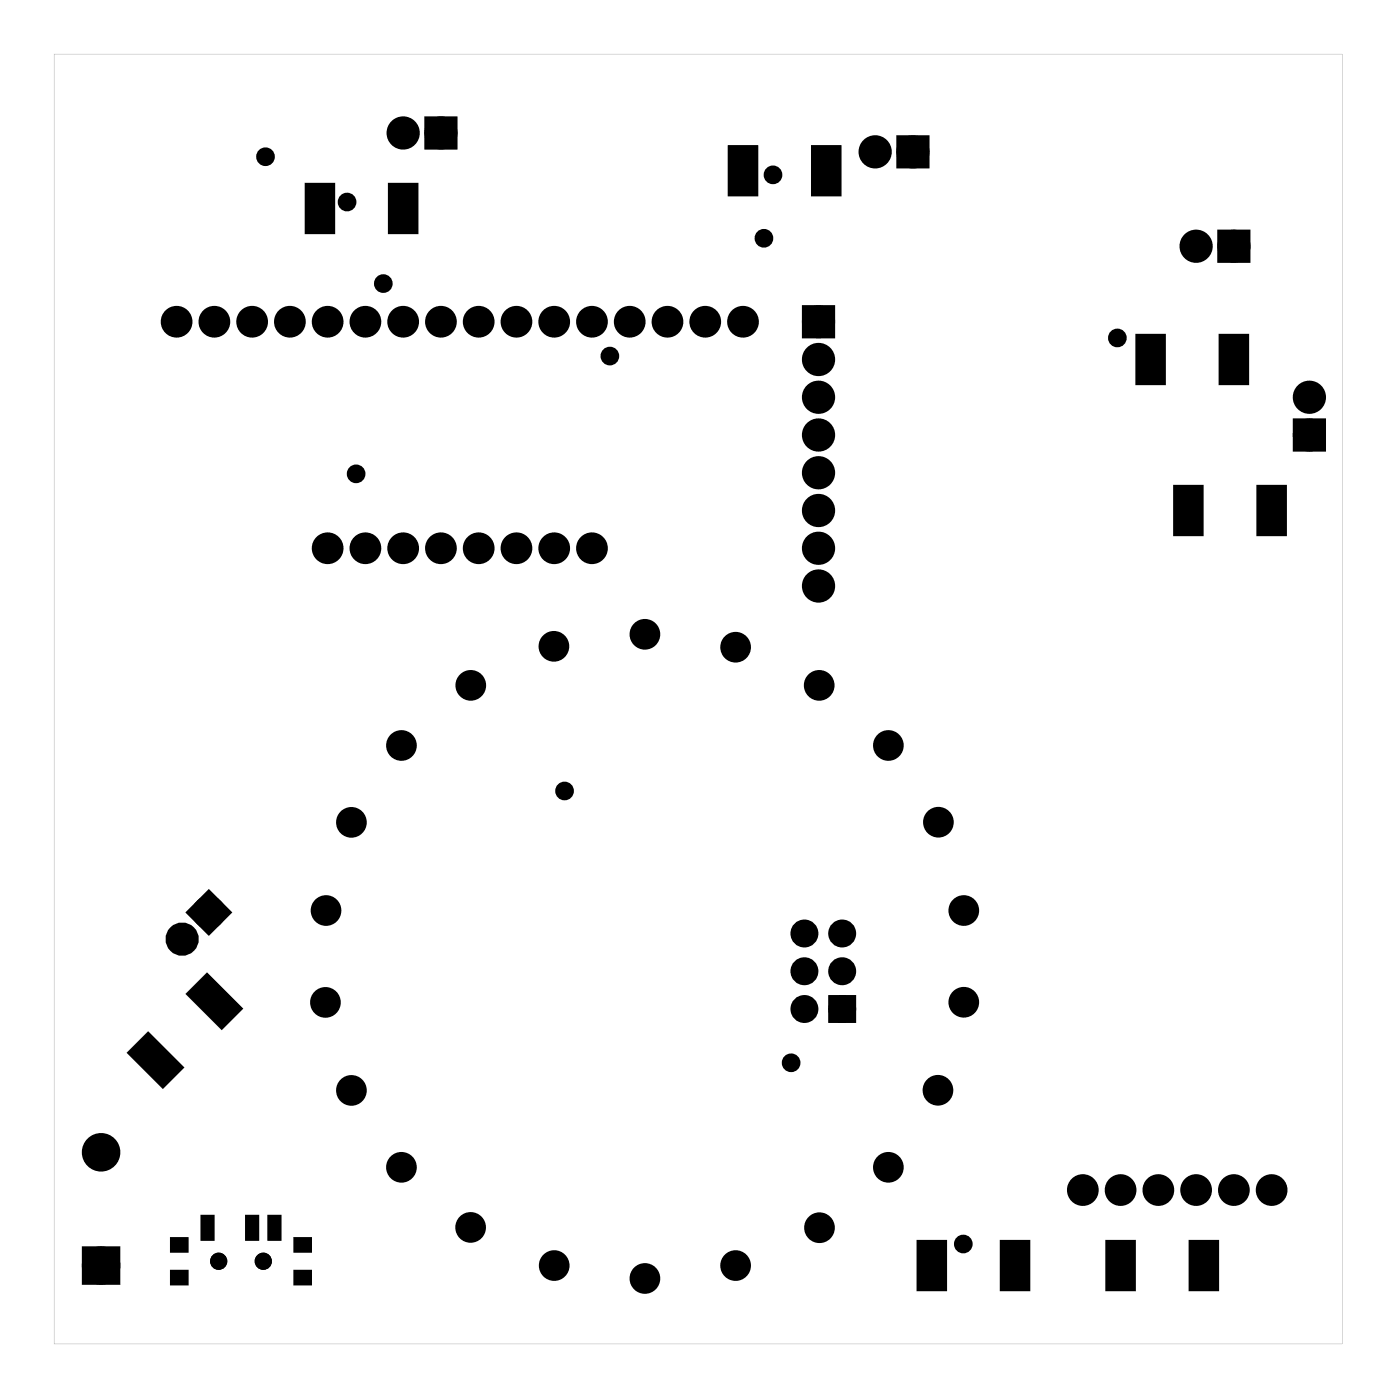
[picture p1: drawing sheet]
<svg xmlns="http://www.w3.org/2000/svg" width="94mm" height="94mm" viewBox="0 0 94 94" stroke-linecap="round" stroke-linejoin="round" font-family="sans-serif">
<g fill="#000">
<path d="M20.6 12.4h1.8v3.2h-1.8zM26.2 12.4h1.8v3.2h-1.8zM28.9 8.2h1.5v1.5h-1.5zM49.1 9.9h1.8v3.2h-1.8zM54.7 9.9h1.8v3.2h-1.8zM60.7 9.5h1.4v1.5h-1.4zM82.3 15.8h1.4v1.5h-1.4zM54.3 20.9h1.5v1.5h-1.5zM76.5 22.6h1.8v3.2h-1.8zM79 32.7h1.8v3.2h-1.8zM82.1 22.6h1.8v3.2h-1.8zM84.6 32.7h1.8v3.2h-1.8z"/>
<path d="M87.3 28.5h1.5v1.5h-1.5zM8.7 70.8l1.3-1.2 2.2 2.2-1.2 1.3zM13 61.4l1-1.1 1.1 1.1-1.1 1zM12.7 66.9l1.2-1.3 2.3 2.3-1.3 1.2zM56 67.2h1.3v1.3h-1.3zM5.9 84.2h1.8v1.9h-1.8zM11.6 83.4h1v.8h-1zM11.6 85.6h1v.8h-1zM13.6 81.9h.7v1.5h-.7zM16.6 81.9h.7v1.5h-.7zM18.1 81.9h.7v1.5h-.7zM19.9 85.6h1v.8h-1z"/>
<path d="M19.9 83.4h1v.8h-1zM61.8 83.5h1.8v3.2h-1.8zM67.4 83.5h1.8v3.2h-1.8zM74.5 83.5h1.8v3.2h-1.8zM80.1 83.5h1.8v3.2h-1.8z"/>
<path d="M3.6 3.6h86.7v86.8h-86.7zM3.6 3.6v86.8h86.7v-86.8z"/>
</g>
<g fill="#000">
<circle cx="17.9" cy="10.5" r=".35"/>
<circle cx="23.3" cy="13.6" r=".35"/>
<circle cx="25.8" cy="19.1" r=".35"/>
<circle cx="27.1" cy="8.9" r=".74"/>
<circle cx="29.7" cy="8.9" r=".74"/>
<circle cx="51.4" cy="16" r=".35"/>
<circle cx="52" cy="11.8" r=".35"/>
<circle cx="58.9" cy="10.2" r=".74"/>
<circle cx="61.4" cy="10.2" r=".74"/>
<circle cx="80.5" cy="16.6" r=".74"/>
<circle cx="83" cy="16.6" r=".74"/>
<circle cx="11.9" cy="21.6" r=".72"/>
<circle cx="14.4" cy="21.6" r=".72"/>
<circle cx="17" cy="21.6" r=".72"/>
<circle cx="19.5" cy="21.6" r=".72"/>
<circle cx="22" cy="21.6" r=".72"/>
<circle cx="22" cy="36.9" r=".72"/>
<circle cx="24" cy="31.9" r=".35"/>
<circle cx="24.6" cy="21.6" r=".72"/>
<circle cx="24.6" cy="36.9" r=".72"/>
<circle cx="27.1" cy="21.6" r=".72"/>
<circle cx="27.1" cy="36.9" r=".72"/>
<circle cx="29.7" cy="21.6" r=".72"/>
<circle cx="29.7" cy="36.9" r=".72"/>
<circle cx="32.2" cy="21.6" r=".72"/>
<circle cx="32.2" cy="36.9" r=".72"/>
<circle cx="34.7" cy="21.6" r=".72"/>
<circle cx="34.7" cy="36.9" r=".72"/>
<circle cx="37.3" cy="21.6" r=".72"/>
<circle cx="37.3" cy="36.9" r=".72"/>
<circle cx="39.8" cy="21.6" r=".72"/>
<circle cx="39.8" cy="36.9" r=".72"/>
<circle cx="41" cy="24" r=".35"/>
<circle cx="42.4" cy="21.6" r=".72"/>
<circle cx="44.9" cy="21.6" r=".72"/>
<circle cx="47.4" cy="21.6" r=".72"/>
<circle cx="50" cy="21.6" r=".72"/>
<circle cx="55.1" cy="31.8" r=".74"/>
<circle cx="55.1" cy="39.4" r=".74"/>
<circle cx="55.1" cy="21.6" r=".74"/>
<circle cx="55.1" cy="34.3" r=".74"/>
<circle cx="55.1" cy="26.7" r=".74"/>
<circle cx="55.1" cy="36.9" r=".74"/>
<circle cx="55.1" cy="29.3" r=".74"/>
<circle cx="55.1" cy="24.2" r=".74"/>
<circle cx="75.2" cy="22.7" r=".35"/>
<circle cx="88.1" cy="26.7" r=".74"/>
<circle cx="88.1" cy="29.3" r=".74"/>
<circle cx="23.6" cy="55.3" r=".75"/>
<circle cx="27" cy="50.2" r=".75"/>
<circle cx="31.7" cy="46.1" r=".75"/>
<circle cx="37.3" cy="43.5" r=".75"/>
<circle cx="38" cy="53.2" r=".35"/>
<circle cx="43.4" cy="42.7" r=".75"/>
<circle cx="49.5" cy="43.5" r=".75"/>
<circle cx="55.1" cy="46.1" r=".75"/>
<circle cx="59.8" cy="50.2" r=".75"/>
<circle cx="63.1" cy="55.3" r=".75"/>
<circle cx="6.8" cy="77.5" r=".91"/>
<circle cx="12.3" cy="63.2" r=".74"/>
<circle cx="14" cy="61.4" r=".74"/>
<circle cx="21.9" cy="67.4" r=".75"/>
<circle cx="21.9" cy="61.3" r=".75"/>
<circle cx="23.6" cy="73.4" r=".75"/>
<circle cx="27" cy="78.5" r=".75"/>
<circle cx="53.2" cy="71.5" r=".35"/>
<circle cx="54.1" cy="62.8" r=".66"/>
<circle cx="54.1" cy="65.3" r=".66"/>
<circle cx="54.1" cy="67.9" r=".66"/>
<circle cx="56.7" cy="62.8" r=".66"/>
<circle cx="56.7" cy="65.3" r=".66"/>
<circle cx="56.7" cy="67.9" r=".66"/>
<circle cx="59.8" cy="78.5" r=".75"/>
<circle cx="63.1" cy="73.4" r=".75"/>
<circle cx="64.8" cy="61.3" r=".75"/>
<circle cx="64.8" cy="67.4" r=".75"/>
<circle cx="6.8" cy="85.1" r=".91"/>
<circle cx="14.7" cy="84.9" r=".45"/>
<circle cx="17.7" cy="84.9" r=".45"/>
<circle cx="31.7" cy="82.6" r=".75"/>
<circle cx="37.3" cy="85.1" r=".75"/>
<circle cx="43.4" cy="86" r=".75"/>
<circle cx="49.5" cy="85.1" r=".75"/>
<circle cx="55.1" cy="82.6" r=".75"/>
<circle cx="64.8" cy="83.7" r=".35"/>
<circle cx="72.8" cy="80.1" r=".72"/>
<circle cx="75.4" cy="80.1" r=".72"/>
<circle cx="77.9" cy="80.1" r=".72"/>
<circle cx="80.5" cy="80.1" r=".72"/>
<circle cx="83" cy="80.1" r=".72"/>
<circle cx="85.5" cy="80.1" r=".72"/>
</g>
<g fill="none" stroke="#000" stroke-width=".56">
<path d="M56 67.2h1.3v1.3h-1.3z"/>
<circle cx="23.6" cy="55.3" r=".75"/>
<circle cx="27" cy="50.2" r=".75"/>
<circle cx="31.7" cy="46.1" r=".75"/>
<circle cx="37.3" cy="43.5" r=".75"/>
<circle cx="43.4" cy="42.7" r=".75"/>
<circle cx="49.5" cy="43.5" r=".75"/>
<circle cx="55.1" cy="46.1" r=".75"/>
<circle cx="59.8" cy="50.2" r=".75"/>
<circle cx="63.1" cy="55.3" r=".75"/>
<circle cx="21.9" cy="67.4" r=".75"/>
<circle cx="21.9" cy="61.3" r=".75"/>
<circle cx="23.6" cy="73.4" r=".75"/>
<circle cx="27" cy="78.5" r=".75"/>
<circle cx="54.1" cy="62.8" r=".66"/>
<circle cx="54.1" cy="67.9" r=".66"/>
<circle cx="54.1" cy="65.3" r=".66"/>
<circle cx="56.7" cy="62.8" r=".66"/>
<circle cx="56.7" cy="67.9" r=".66"/>
<circle cx="56.7" cy="65.3" r=".66"/>
<circle cx="59.8" cy="78.5" r=".75"/>
<circle cx="63.1" cy="73.4" r=".75"/>
<circle cx="64.8" cy="61.3" r=".75"/>
<circle cx="64.8" cy="67.4" r=".75"/>
<circle cx="31.7" cy="82.6" r=".75"/>
<circle cx="37.3" cy="85.1" r=".75"/>
<circle cx="43.4" cy="86" r=".75"/>
<circle cx="49.5" cy="85.1" r=".75"/>
<circle cx="55.1" cy="82.6" r=".75"/>
</g>
<g fill="none" stroke="#000" stroke-width=".25">
<path d="M20.6 12.4h1.8v3.2h-1.8zM26.2 12.4h1.8v3.2h-1.8zM49.1 9.9h1.8v3.2h-1.8zM54.7 9.9h1.8v3.2h-1.8zM76.5 22.6h1.8v3.2h-1.8zM79 32.7h1.8v3.2h-1.8zM82.1 22.6h1.8v3.2h-1.8zM84.6 32.7h1.8v3.2h-1.8zM8.7 70.8l1.3-1.2 2.2 2.2-1.2 1.3zM12.7 66.9l1.2-1.3 2.3 2.3-1.3 1.2zM11.6 83.4h1v.8h-1zM11.6 85.6h1v.8h-1z"/>
<path d="M13.6 81.9h.7v1.5h-.7zM16.6 81.9h.7v1.5h-.7zM18.1 81.9h.7v1.5h-.7zM19.9 85.6h1v.8h-1zM19.9 83.4h1v.8h-1zM61.8 83.5h1.8v3.2h-1.8zM67.4 83.5h1.8v3.2h-1.8zM74.5 83.5h1.8v3.2h-1.8zM80.1 83.5h1.8v3.2h-1.8z"/>
<circle cx="14.7" cy="84.9" r=".45"/>
<circle cx="17.7" cy="84.9" r=".45"/>
</g>
<g fill="none" stroke="#000" stroke-width=".76" stroke-linecap="butt">
<path d="M28.9 8.2h1.5v1.5h-1.5zM60.7 9.5h1.4v1.5h-1.4zM82.3 15.8h1.4v1.5h-1.4zM87.3 28.5h1.5v1.5h-1.5zM13 61.4l1-1.1 1.1 1.1-1.1 1zM5.9 84.2h1.8v1.9h-1.8z"/>
<circle cx="27.1" cy="8.9" r=".74"/>
<circle cx="29.7" cy="8.9" r=".74"/>
<circle cx="58.9" cy="10.2" r=".74"/>
<circle cx="61.4" cy="10.2" r=".74"/>
<circle cx="80.5" cy="16.6" r=".74"/>
<circle cx="83" cy="16.6" r=".74"/>
<circle cx="55.1" cy="39.4" r=".74"/>
<circle cx="55.1" cy="34.3" r=".74"/>
<circle cx="55.1" cy="36.9" r=".74"/>
<circle cx="55.1" cy="31.8" r=".74"/>
<circle cx="55.1" cy="29.3" r=".74"/>
<circle cx="55.1" cy="26.7" r=".74"/>
<circle cx="55.1" cy="21.6" r=".74"/>
<circle cx="55.1" cy="24.2" r=".74"/>
<circle cx="88.1" cy="29.3" r=".74"/>
<circle cx="88.1" cy="26.7" r=".74"/>
<circle cx="6.8" cy="77.5" r=".91"/>
<circle cx="12.3" cy="63.2" r=".74"/>
<circle cx="14" cy="61.4" r=".74"/>
<circle cx="6.8" cy="85.1" r=".91"/>
</g>
<g fill="none" stroke="#000" stroke-width=".69" stroke-linecap="butt">
<circle cx="11.9" cy="21.6" r=".72"/>
<circle cx="14.4" cy="21.6" r=".72"/>
<circle cx="17" cy="21.6" r=".72"/>
<circle cx="19.5" cy="21.6" r=".72"/>
<circle cx="22" cy="21.6" r=".72"/>
<circle cx="22" cy="36.9" r=".72"/>
<circle cx="24.6" cy="21.6" r=".72"/>
<circle cx="24.6" cy="36.9" r=".72"/>
<circle cx="27.1" cy="21.6" r=".72"/>
<circle cx="27.1" cy="36.9" r=".72"/>
<circle cx="29.7" cy="21.6" r=".72"/>
<circle cx="29.7" cy="36.9" r=".72"/>
<circle cx="32.2" cy="21.6" r=".72"/>
<circle cx="32.2" cy="36.9" r=".72"/>
<circle cx="34.7" cy="21.6" r=".72"/>
<circle cx="34.7" cy="36.9" r=".72"/>
<circle cx="37.3" cy="21.6" r=".72"/>
<circle cx="37.3" cy="36.9" r=".72"/>
<circle cx="39.8" cy="21.6" r=".72"/>
<circle cx="39.8" cy="36.9" r=".72"/>
<circle cx="42.4" cy="21.6" r=".72"/>
<circle cx="44.9" cy="21.6" r=".72"/>
<circle cx="47.4" cy="21.6" r=".72"/>
<circle cx="50" cy="21.6" r=".72"/>
<circle cx="72.8" cy="80.1" r=".72"/>
<circle cx="75.4" cy="80.1" r=".72"/>
<circle cx="77.9" cy="80.1" r=".72"/>
<circle cx="80.5" cy="80.1" r=".72"/>
<circle cx="83" cy="80.1" r=".72"/>
<circle cx="85.5" cy="80.1" r=".72"/>
</g>
<path d="M54.3 20.9h1.5v1.5h-1.5z" fill="none" stroke="#000" stroke-width=".66" stroke-linecap="butt"/>
<g fill="none" stroke="#000" stroke-width=".55">
<circle cx="17.9" cy="10.5" r=".35"/>
<circle cx="23.3" cy="13.6" r=".35"/>
<circle cx="25.8" cy="19.1" r=".35"/>
<circle cx="51.4" cy="16" r=".35"/>
<circle cx="52" cy="11.8" r=".35"/>
<circle cx="24" cy="31.9" r=".35"/>
<circle cx="41" cy="24" r=".35"/>
<circle cx="75.2" cy="22.7" r=".35"/>
<circle cx="38" cy="53.2" r=".35"/>
<circle cx="53.2" cy="71.5" r=".35"/>
<circle cx="64.8" cy="83.7" r=".35"/>
</g>
</svg>
